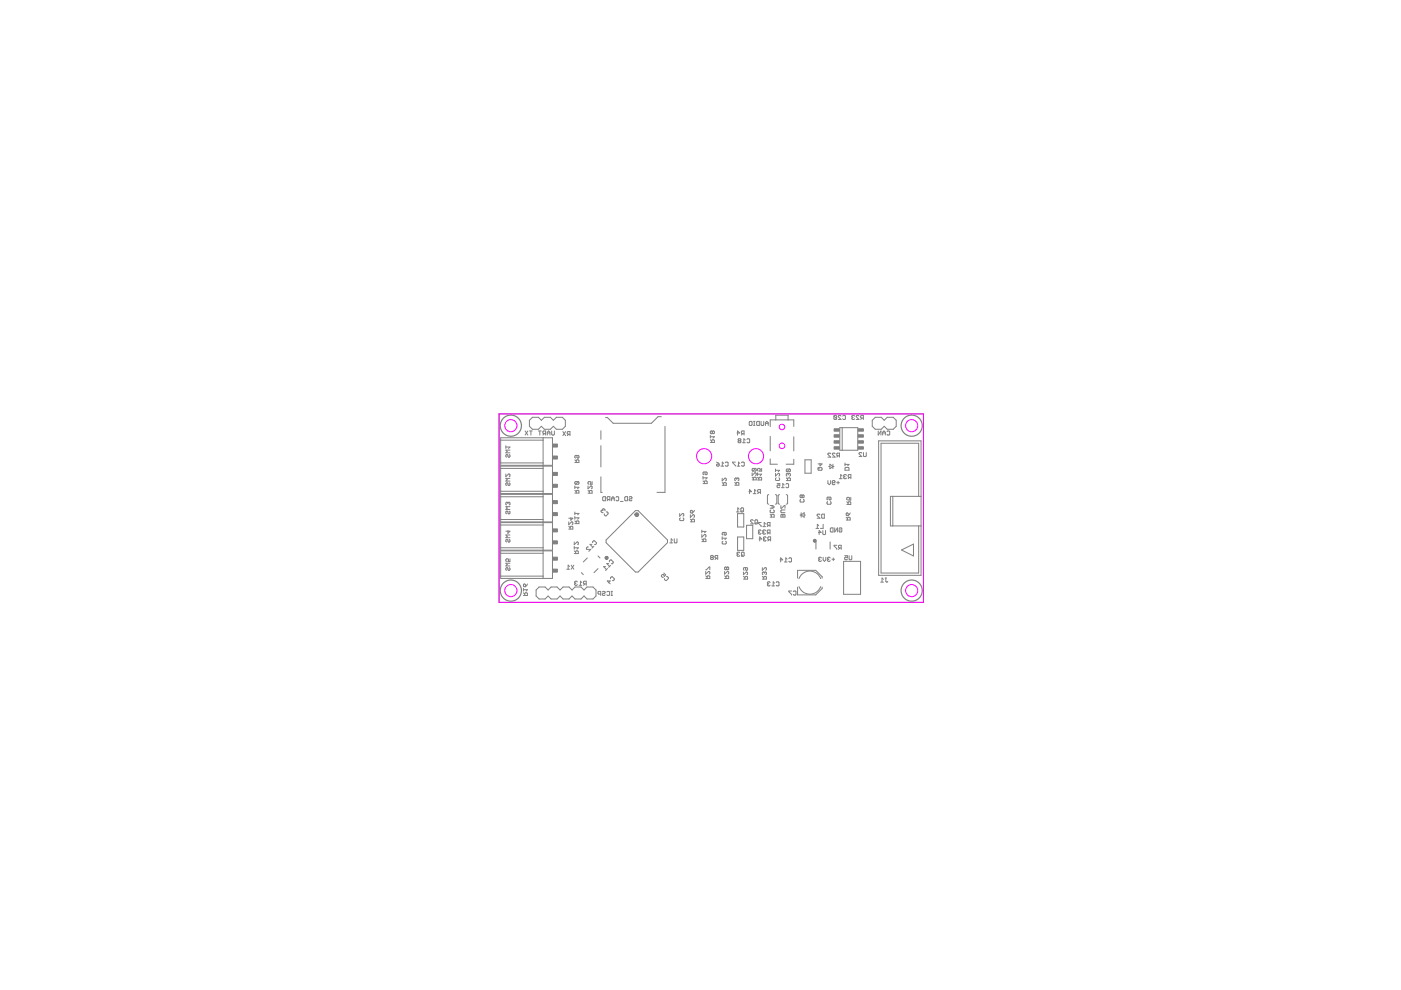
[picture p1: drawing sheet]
<svg xmlns="http://www.w3.org/2000/svg" width="297mm" height="210mm" viewBox="0 0 297 210" stroke-linecap="round" stroke-linejoin="round" font-family="sans-serif">
<g fill="none" stroke="#808080" stroke-width=".21">
<path d="M105.8 87.8h90v39.9h-90zM106.2 98.8h10.9v5.8h-10.9zM106.2 99.3h8.9M106.2 92.8h10.9v5.9h-10.9zM106.2 98.1h8.9M106.2 93.3h8.9M107.3 94.5v.6M107.3 94.8h.8l-.3 .3M108 96.4l.1 .4-.3 .1-.1-.4-.3-.1-.1 .1 .1 .4M108.1 95.4h-.8l.2 .3-.2 .3h.8M111.3 91.4l.6 .8M111.9 91.4l-.6 .8"/>
<path d="M112.2 89.1l.7-.6h1.3l.6 .6 .6-.6h1.3l.6 .6 .7-.6h1.2l.7 .6v1.3l-.7 .6h-1.2l-.7-.6-.6 .6h-1.3l-.6-.6-.6 .6h-1.3l-.7-.6zM112.3 91.4h.5M112.6 91.4v.8M114.2 91.4h.5M114.4 91.4v.8M115.1 92.8v5.9M115.1 98.8v5.8M115.4 91.9l-.3 .3M115.7 91.9h-.5l-.1-.1 .1-.4h.5v.8M116 92.2v-.5l.3-.3 .3 .3v.5M116 91.8h.6M117 91.4v.7l.1 .1 .4-.1v-.7"/>
<path d="M119.3 91.5l.6 .9M119.9 91.5l-.6 .9M120.6 92.1l-.3 .3M120.8 92.1h-.4l-.1-.4 .1-.2h.4v.9M121.9 98.1h.8v-.5l-.4-.1-.1 .1v.5M121.9 97.5l.3 .3M122.3 96.6v.4l.2 .1 .2-.1-.1-.4h-.6l-.1 .1 .1 .4M127.4 91.3v1.8M127.4 94.5v4.5M140.2 88.3h-.7l-1.4 1.4h-8.1l-1.2-1.2h-.4M141 90.4v14h-1.7M150.6 93.8h.9v-.4l-.5-.2-.1 .6"/>
<path d="M150.6 93.2l.3 .3M150.6 92.6h.9l-.3 .3M150.6 92.3v.6M151 91.5l-.1-.1-.3 .1 .1 .4 .3-.1M151 91.5l.2-.1 .3 .1-.2 .4-.3-.1M151 91.5v.3M151.9 98.6l.2-.2h.4l-.1 .4h-.3zM151.9 98l.6 .4M152.8 98.8h.6M153.4 98.3l-.3-.3v.8M153.8 98.1l.1-.1 .5 .1v.6l-.2 .1-.4-.1M155.9 98h-.6l.6 .8"/>
<path d="M156.3 91.8h.5l-.4-.4v.8M156.3 98.8h.5M156.6 93.5l-.1-.2 .1-.3 .5 .2-.2 .3M156.6 93.5l-.1 .1 .1 .3 .5-.2-.2-.2M156.6 93.5h.3M156.8 98.3l-.2-.3v.8M157.2 98.1l.2-.1 .4 .1v.6l-.2 .1-.4-.1M157.4 93.9h.6M157.5 91.9l-.3 .3M157.8 91.9h-.5l-.1-.1 .1-.4h.5v.8M158 93.3l-.3-.3v.9M158.4 93.2l.1-.2 .4 .2v.5l-.1 .2-.4-.2"/>
<path d="M158.9 89.5l.1-.2 .4 .2v.6l-.1 .1-.4-.1zM159.8 90.2h.3M159.8 89.3h.3M159.9 89.3v.9M160.2 99.3l.1 .2-.1 .4h-.6M160.2 99.3h-.6l-.1 .2 .1 .4M160.2 99.3l-.6 .6M160.4 89.5l.2-.2h.4v.9h-.4l-.2-.1zM161.4 89.3v.8l.1 .1 .4-.1v-.8M161.5 99.3v.6h-.5l.2-.4-.4-.2-.2 .2 .2 .4M162.3 90.2v-.6l.3-.3 .3 .3v.6M162.3 89.8h.6"/>
<path d="M163.3 97.3v1.1h1.5M163.3 92.5v3.1M164.4 99.7h.9l-.3 .3M164.4 99.4v.6M164.5 89v-1h2.6v1M167.4 99.4l.2 .5-.7 .1M167.4 99.4h-.5l-.2 .2 .2 .4M167.4 99.4l-.5 .6M168.3 97.4v1h-1.6M168.3 90.4v-1.4h-5v1.4M168.3 92.6v3M170.7 97.5h1.3v2.8h-1.3z"/>
<path d="M173.4 99.1l.3 .3M173.6 99.1h.6l.1 .5-.7 .1-.2-.1zM173.9 98.2v.6l.4-.4h-.9M175.7 98.9h.3M176 98.4l.6 .5-.6 .5zM176.1 96.2l-.1-.1-.5 .1 .6 .7h-.6M176.6 98.4v1M176.6 98.9h.2M176.8 88.2v.6l.2 .1 .4-.1M176.8 88.2l.4-.1 .2 .1v.6M176.8 88.2l.6 .6M177.1 96.2l-.2-.1-.4 .1 .6 .7h-.6"/>
<path d="M177.7 96.6l-.3 .3M178 96.6h-.4l-.2-.4 .6-.1v.8M178.1 90.7h3.8v4.8h-3.8zM178.3 88.2l-.1-.1-.5 .1 .6 .7h-.6M178.6 90.7v4.8M178.7 88.2l.1-.1 .4 .1-.1 .7-.4-.1M179.2 98.2v.6M179.2 98.5h.8l-.3 .3M179.3 99.1h.6l.1 .6h-.8zM180.7 88.5l-.1 .1 .1 .3 .5-.1M180.7 88.5h.2M181.2 88.2l-.5-.1-.1 .1 .1 .3"/>
<path d="M182.1 88.2l-.1-.1-.5 .1 .6 .7h-.6M182.7 96.1l-.1-.2-.5 .2 .6 .7h-.6M182.8 88.6l-.3 .3M183 88.6h-.4l-.1-.4 .1-.1h.4v.8M183.1 95.9v.8l.1 .1 .5-.1v-.8M184.9 89.1l.7-.6h1.2l.7 .6 .6-.6h1.3l.6 .6v1.3l-.6 .6h-1.3l-.6-.6-.7 .6h-1.2l-.7-.6zM186.2 91.4v.8l.6-.8v.8M186.3 93.5h9v28.5h-9zM187.1 91.8h.6M187.1 92.2v-.5l.3-.3 .3 .3v.5M188.1 91.5l.1-.1 .4 .1v.6l-.1 .1-.4-.1M106.2 105.3h8.9"/>
<path d="M106.2 104.8h10.9v5.9h-10.9zM106.2 116.8h10.9v5.8h-10.9zM106.2 116.1h8.9M106.2 110.8h10.9v5.8h-10.9zM106.2 104.2h8.9M106.2 110.2h8.9M106.2 111.3h8.9M106.2 117.3h8.9M107.3 100.5v.6l.5-.6 .3 .1-.1 .5M107.7 106.6l.1-.1 .3 .1-.1 .5M107.7 106.6v.2M107.7 112.5v.6l.4-.5h-.8"/>
<path d="M107.7 106.6l-.2-.1-.2 .1 .1 .5M108 108.4l.1 .1-.1 .4-.3-.1-.2-.4-.2 .1 .1 .4M108 102.4l.1 .4-.3 .1-.1-.4-.3-.1-.1 .1 .1 .4M108 114.4l.1 .4-.3 .1-.1-.4-.3-.1-.1 .1 .1 .4M108.1 118.5v.6h-.4l.1-.3-.1-.3-.4 .1 .1 .5M108.1 101.4h-.8l.2 .3-.2 .3h.8M108.1 107.4h-.8l.2 .3-.2 .3h.8M108.1 113.4h-.8l.2 .3-.2 .3h.8M108.1 119.4h-.8l.2 .3-.2 .3h.8M115.1 104.8v5.9M115.1 110.8v5.8M115.1 116.8v5.8"/>
<path d="M120.6 112.2h.9v-.5l-.2-.1-.4 .1v.5M120.6 110.7v.6l.6-.6 .3 .1-.2 .5M120.6 111.6l.3 .3M121 109.7v.6l.5-.4h-.9M121.1 119.8l.6 .9M121.7 119.8l-.6 .9M121.8 114.9v.6l.5-.6 .3 .2-.1 .4M121.8 117.4h.8v-.5l-.4-.1-.2 .1v.5M121.8 116.8l.2 .3M121.8 116.1h.8l-.3 .3M121.8 115.8v.6M121.9 104.5h.8v-.4l-.4-.1-.1 .1v.4"/>
<path d="M121.9 108.9h.8l-.2 .3M121.9 104l.3 .3M121.9 111h.8v-.4l-.4-.2-.1 .2v.4M121.9 103v.6M121.9 108.6v.6M121.9 109.5v.6M121.9 103.3h.8l-.2 .3M121.9 110.4l.3 .3M121.9 109.8h.8l-.2 .3M122.6 102.1l.1 .4-.1 .2h-.6M122.6 102.1l-.7 .1 .1 .5M122.6 102.1l-.6 .6"/>
<path d="M124.5 118.3l-.8 .8M124.7 104.6h.8v-.5l-.4-.1-.1 .1v.5M124.7 103v.6l.6-.6 .2 .2-.1 .4M124.7 104l.3 .3M124.7 116h-.2l-.2 .4 .9 .1-.4 .4M125.5 115.4h-.4l.6 .6M125.5 102.1v.6h-.4l.2-.3-.2-.3-.4 .2 .1 .4M125.6 115.1l.3-.4h.1l.4 .4v.2l-.4 .2M125.9 115.8l-.4 .4M126.8 117.9l.4 .4M127.4 101.1v3.3h.3M127.8 108.2v-.2l.3-.1 .2 .4"/>
<path d="M127.8 108.2l-.4 .1v.2l.5 .2M127.8 108.2l.1 .1M127.9 105.3h.5v.9h-.5l-.1-.2v-.5zM128.5 114.5l6.2-6.2h.6l6.2 6.2v.6l-6.2 6.2h-.6l-6.2-6.2zM128.5 108.5l.4 .3-.4 .6h-.2l-.2-.5M129 105.9l-.3 .3M129.1 119.5h-.4l.5 .6M129.2 119.1l.2-.4h.2l.4 .4-.2 .4h-.2M129.3 105.9h-.4l-.2-.2 .2-.4h.4v.9M129.5 119.9l-.4 .4M129.7 105.7h.5M129.7 106.2v-.6l.2-.3 .3 .3v.6"/>
<path d="M130.6 105.5l.1-.2 .5 .2v.5l-.2 .2-.4-.2M131.5 106.3h.6M132.6 105.3h.4v.9h-.4l-.1-.2v-.5zM133.4 105.5l.4-.2 .2 .3-.5 .1-.1 .3 .1 .2 .5-.2M142 115.1h.6M142.6 114.5l-.3-.3v.9M143 114.2l.1 .9 .4-.1v-.8M144.1 108.9v.6l.6-.6 .3 .1-.2 .5M144.3 109.8l-.2 .2 .2 .4h.5l.2-.2-.2-.4M146.4 110.6h.8v-.4l-.4-.1-.2 .1v.4M146.4 108.3l.1-.1 .3 .1v.5l-.4-.2zM146.4 109.1v.6l.5-.6 .3 .2-.1 .4"/>
<path d="M146.4 110.1l.2 .2M147.2 108.2l-.4 .6M148.8 113.3v.6l.6-.6 .3 .2-.2 .4M148.8 114.8h.9v-.4l-.5-.1-.1 .5M148.8 114.3l.3 .3M148.8 112.4v.6M148.8 112.7h.9l-.3 .3M149.1 102.5h.8v-.4l-.4-.1-.1 .5M149.1 102l.3 .2M149.1 101.3h.8l-.3 .3M149.1 101v.6M149.5 100.1v.4l.1 .1 .3-.1-.1-.4h-.6l-.1 .1 .1 .4"/>
<path d="M150.8 118.2l-.1-.2 .1-.2 .4 .1-.1 .3M150.8 118.2l-.1 .1 .1 .3 .4-.1-.1-.3M150.8 118.2h.3M151.9 118.3l-.3 .3M152.2 118.3h-.5l-.1-.1 .1-.4h.5v.8M153.1 102.9h.9v-.4l-.5-.2-.1 .6M153.1 101.4v.6l.7-.6 .2 .1-.2 .5M153.1 102.3l.3 .3M153.1 113.8v.6M153.1 114.1h.9l-.3 .3M153.3 114.8l-.2 .1 .2 .4h.5l.2-.1-.2-.4M153.5 112.9v.4l.2 .2 .3-.2-.2-.4h-.5l-.2 .1 .2 .5"/>
<path d="M155.8 102.9h.9v-.5l-.5-.1-.1 .1v.5M155.8 102.3l.3 .3M156.1 108.5h.6M156.2 101.5l.2-.2 .3 .2-.2 .4M156.2 101.5l-.1-.2-.3 .2 .1 .4M156.2 101.5v.1M156.4 113.9h1.3v2.8h-1.3zM156.4 108.9h1.3v2.8h-1.3zM156.4 117.5l-.1 .1 .1 .3 .4-.1M156.4 117.5h.2M156.7 108l-.3-.3v.8M156.8 117.2l-.4-.1-.1 .1 .1 .3"/>
<path d="M157.1 107.8l.1-.1 .4 .1v.6l-.1 .1-.4-.1zM157.2 117.2l.2-.1 .4 .1-.2 .7-.4-.1zM157.4 108.2l-.3 .3M157.5 117.6l-.3 .3M158.3 111.4h1.3v2.8h-1.3zM158.8 104.2h.5l-.4-.4v.9M159.5 101.7h.8v-.4l-.4-.1-.2 .1v.4M159.5 100.2v.6l.7-.6 .1 .2-.1 .4M159.5 101.2l.2 .3M159.7 110.4l-.1-.2-.5 .2 .6 .7h-.6M159.7 104.7h.6M160.1 110.4l.1-.2 .4 .2v.5l-.1 .2-.4-.2z"/>
<path d="M160.3 104.1l-.3-.3v.9M160.4 110.8l-.3 .3M160.6 101.8h.9v-.5l-.5-.1-.1 .1v.5M160.6 101.2l.3 .3M160.6 100.5h.9l-.3 .3M160.6 100.2v.6M160.9 114.3h.6l-.4-.5v.9M160.9 104.4l-.3 .3M161 112.8h.1M161 112.8l-.2 .2 .2 .2 .4-.1M161.2 104.4h-.4l-.2-.2 .2-.4h.4v.9M161.4 112.5l-.4-.1-.2 .1 .2 .3"/>
<path d="M161.4 110.8h-.6l.6 .9M161.7 111.7h.6M161.9 112.8h.1M161.9 112.8l-.2 .2 .2 .2 .4-.1M162 114.3l-.1 .1 .1 .3 .4-.1M162 114.3h.2M162.3 112.5l-.4-.1-.2 .1 .2 .3M162.3 111.1l-.3-.3v.9M162.4 114l-.4-.2-.1 .2 .1 .3M163 113l-.3 .2M163 111.4l-.3 .3M163 104.9l-.3 .2v1.6l.3 .2"/>
<path d="M163.1 114.4l-.3 .3M163.3 113h-.5l-.1-.5 .1-.1h.5v.8M163.3 111.4h-.5l-.1-.5 .1-.1h.5v.9M163.3 109.6h.8v-.4l-.4-.1-.1 .1v.4M163.3 107.2h.6l.2 .3-.2 .3h-.6M163.3 109.1l.3 .2M163.4 114.4h-.5l-.1-.4 .1-.2h.5v.9M163.4 108.1l-.1 .2 .1 .4 .7-.1-.1-.5M163.7 107.2v.6M164.4 104.9l.3 .2v1.6l-.3 .2M164.4 100.4v.5l.7-.5 .2 .1-.2 .4M164.6 101.3l-.2 .2 .2 .4h.5l.2-.2-.2-.4"/>
<path d="M164.8 102.5h.5v.5l-.3-.2-.2 .2 .1 .4 .4-.1M165.3 104.9l-.3 .2v1.6l.3 .2M165.4 118.7h.5l-.4-.4v.8M165.6 109.2l.1-.1 .3 .1 .3-.1 .1 .1v.4h-.8zM165.6 107.2v.6l.7-.6h.1v.6M165.7 103.4h.6M166 109.2v.4M166.3 102.8l-.3-.3v.9M166.3 119.1h.6M166.4 108.1h-.7l-.1 .2 .1 .4h.7M166.6 102.7l.2-.2 .4 .2v.6l-.2 .1-.4-.1M166.7 104.9l.3 .2v1.6l-.3 .2"/>
<path d="M166.7 101.9h.9v-.4l-.5-.2-.1 .2v.4M166.7 101.3l.3 .3M166.9 118.6l-.3-.3v.8M167.1 100.5l.2-.1 .3 .1-.2 .5M167.1 100.5l-.1-.1-.3 .1 .2 .5M167.1 100.5v.2M167.2 118.4l.2-.1 .4 .1-.1 .7-.5-.1M169.6 109.2h.3M169.8 105.9l-.2 .1 .2 .4h.5l.2-.1-.2-.4M169.9 109.2l.6-.5v1zM169.9 108.7v1M170.1 105.1l.1-.2 .3 .2-.2 .4-.2-.1"/>
<path d="M170.1 105.1l-.2-.2-.3 .2 .2 .4 .3-.1M170.1 105.1v.3M170.5 109.2h.3M173 112h.6M173 114.9v1.5M173.5 112.9h.6l-.4-.4v.8M173.6 111.5l-.3-.3v.8M173.7 118.6h.2M173.7 118.6l-.1 .1 .1 .3 .5-.1M173.8 109.2l-.1-.2-.5 .2 .6 .7h-.6M174.2 118.3l-.5-.1-.1 .1 .1 .3M174.3 109h.5v.9h-.5l-.1-.2z"/>
<path d="M174.5 112.5v.7l.1 .1 .4-.1v-.7M174.5 118.2v.5l.3 .3 .3-.3v-.5M174.5 111.2v.8h-.6M175.5 106.3l-.2 .2 .2 .4h.6l.1-.1-.1-.5M175.5 101.9v.6l.3 .3 .3-.3v-.6M175.6 118.6h.1M175.6 118.6l-.1 .1 .1 .3 .4-.1M175.8 105.4v.5l.1 .1 .3-.1-.1-.5h-.6l-.2 .2 .2 .4M176 114.9v1.5M176 118.3l-.4-.1-.1 .1 .1 .3M176.2 111.9h.4v.9h-.4l-.2-.2v-.5zM176.4 118.6h.6"/>
<path d="M176.5 102.3h.4l.1-.1-.1-.3-.4 .1v.6l.1 .2 .4-.2M176.7 118.3v.6M177 111.9v.9l.5-.9v.9M177.4 102.3h.6M177.4 115.6h-.6l.6 .9M177.7 102v.6M177.9 112.1l.2-.2 .4 .2-.1 .7-.5-.2v-.2h.3M177.9 101.5h.6M178.1 116.2l-.3 .3M178.4 116.2h-.5l-.1-.2 .1-.4h.5v.9M178.5 100.9l-.3-.3v.9M178.9 119h3.6v7h-3.6z"/>
<path d="M179 101.1l-.1 .1 .1 .3 .5-.2M179 101.1h.2M179.1 117.8h.6v.5l-.3-.2-.3 .2 .1 .4 .5-.2M179.4 110.3h.9l-.2-.6-.4 .1v.5M179.4 109.7l.3 .3M179.4 108.9l.1-.1 .3 .1v.4h-.3zM179.5 100.8l-.5-.2-.1 .2 .1 .3M179.5 107h.9l-.1-.6-.5 .1v.5M179.5 106.4l.3 .3M180 117.8v.7l.2 .2 .4-.2v-.7M180.1 101.2l-.3 .3M180.3 108.8l-.5 .5"/>
<path d="M180.4 105.5v.5h-.4l.1-.4-.4-.1-.2 .1 .2 .4M180.4 101.2h-.4l-.2-.1 .2-.5h.4v.9M189.3 105.2v6.3M191.1 116.6l2.6-1.2v2.5zM194.8 105.2v-11.2h-8v27.5h8v-10M195.3 105.2h-6.5v6.3h6.5M106.2 122.2h8.9M108 120.4l.1 .4-.3 .1-.1-.4-.3-.1-.1 .1 .1 .4M111 126.3h.8l-.1-.6-.4 .1v.5M111 124l.1-.2 .3 .2v.4h-.3zM111 125.7l.3 .3M111 125h.8l-.3 .3"/>
<path d="M111 124.8v.5M111.8 123.8l-.4 .6M113.7 125.1l.6-.6h1.3l.6 .6 .6-.6h1.3l.6 .6 .7-.6h1.2l.7 .6 .6-.6h1.3l.6 .6 .7-.6h1.2l.7 .6v1.3l-.7 .6h-1.2l-.7-.6-.6 .6h-1.3l-.6-.6-.7 .6h-1.2l-.7-.6-.6 .6h-1.3l-.6-.6-.6 .6h-1.3l-.6-.6zM120.2 120.7h.5M120.7 120.1l-.2-.3v.9M122 123.7l-.2 .1 .2 .3 .4-.1M122 123.7h.1M122.4 123.4l-.4-.2-.2 .2 .2 .3M122.8 124.1h.6M123.3 121.4l.4 .4M123.4 123.5l-.3-.3v.9M124 123.8l-.3 .3"/>
<path d="M124.3 123.8h-.5l-.1-.1 .1-.5h.5v.9M126.8 120.6l-.9 .8M127.4 126h-.5l-.1-.5 .6-.1v.8M127.7 125.5l.2-.1 .4 .1-.1 .3-.5 .2 .2 .2 .4-.1M128.4 120.1h-.4l.6 .7M128.7 125.5l.1-.1 .4 .1v.6l-.1 .1-.4-.1M128.8 120.5l-.4 .5M129 123.6l.4-.4h-.6l.6 .6M129.4 122.7l.2-.4h.2l.4 .4-.2 .4h-.2M129.6 126.2h.3M129.6 125.4h.3M129.7 125.4v.8"/>
<path d="M140.7 121.5l.4 .4-.3 .3-.2-.4-.4 .2v.2l.4 .2M141.3 122.3l.4 .2v.2l-.4 .4-.4-.2v-.2M149.6 122.7h.9v-.5l-.4-.1-.2 .1v.5M149.6 120.8l.7-.6h.2v.6M149.6 121.2v.5l.7-.5 .2 .1-.2 .4M149.6 122.1l.3 .3M153.6 122.7h.9v-.5l-.4-.1-.2 .1v.5M153.6 121.2v.5l.7-.5 .2 .1-.2 .4M153.6 122.1l.3 .3M154.1 120.4l.1-.2 .3 .2-.2 .4-.2-.2M154.1 120.4l-.2-.2-.3 .2 .2 .4 .3-.2M154.1 120.4v.2"/>
<path d="M157.6 122.8h.9v-.4l-.2-.2-.4 .2v.4M157.6 121.3v.6l.6-.6 .3 .1-.2 .5M157.6 122.2l.3 .3M158.1 120.4v.4l.1 .1 .3-.1-.2-.4h-.5l-.2 .1 .2 .4M161.6 122.8h.9v-.4l-.2-.2-.4 .2v.4M161.6 120.4v.5l.6-.5 .3 .1-.2 .4M161.6 122.2l.3 .3M162.1 121.4l-.2-.1-.3 .1 .2 .5M162.1 121.4l.1-.1 .3 .1-.2 .5M162.1 121.4v.2M162.9 123.8l-.2 .1 .2 .3 .4-.1M162.9 123.8h.1"/>
<path d="M163.3 123.5l-.4-.1-.2 .1 .2 .3M163.6 124.2h.6M164.2 123.6l-.3-.2v.8M164.6 123.5l.1-.1 .5 .1v.6l-.2 .1-.4-.1M167.8 125.3h-.5l.5 .9M168.2 125.5l.1-.2 .5 .2-.2 .7-.4-.2M169.1 122.6v-1.7h3.9l1.3 1.4v.3M169.1 124.5v1.6h3.9l1.3-1.3v-.3M169.4 124.4a2.46 2.46 0 0 0 2.3 1.6 2.46 2.46 0 0 0 2.3-1.6M169.4 122.7a2.46 2.46 0 0 1 2.3-1.6 2.46 2.46 0 0 1 2.3 1.6M186.7 123.4h.6M187.3 122.8l-.3-.2v.8"/>
<path d="M187.7 122.6h.3M187.8 122.6v.7l.2 .1 .2-.1"/>
</g>
<g fill="none" stroke="#808080" stroke-width=".25">
<circle cx="108.3" cy="90.3" r="2.24"/>
<circle cx="193.3" cy="90.3" r="2.24"/>
<circle cx="108.3" cy="125.2" r="2.24"/>
<circle cx="193.3" cy="125.2" r="2.24"/>
</g>
<g fill="#808080" stroke="#808080" stroke-width=".21">
<path d="M134.7 108.9a.41 .41 0 0 1 .6 0 .41 .41 0 0 1-.2 .6 .41 .41 0 0 1-.5-.4l.4-.1 .1 .2-.5-.1z" fill-rule="evenodd"/>
<path d="M172.6 114.4a.31 .31 0 0 1 .4 .1 .31 .31 0 0 1-.2 .5 .31 .31 0 0 1-.4-.3l.3-.2a.18 .18 0 0 1 .2 .1 .18 .18 0 0 1-.1 .2 .18 .18 0 0 1-.2 0l-.2-.1z" fill-rule="evenodd"/>
<path d="M128.3 118.1a.33 .33 0 0 1 .6 0 .33 .33 0 0 1-.2 .5 .33 .33 0 0 1-.4-.3h.1a.2 .2 0 0 1 .2-.2 .2 .2 0 0 1 .2 .2 .2 .2 0 0 1-.3 .1l-.2-.1z" fill-rule="evenodd"/>
<path d="M128.5 118.2l.2-.1 .1 .3h-.3l-.1-.1h.3h-.3z" fill-rule="evenodd"/>
<path d="M128.5 118.2l.2 .1-.1 .1z" fill-rule="evenodd"/>
</g>
<g fill="#808080" stroke="#808080" stroke-width=".21">
<path d="M117.2 96.7h1v.6h-1z"/>
<path d="M117.2 94.1h1v.7h-1z"/>
<path d="M117.2 102.7h1v.6h-1z"/>
<path d="M117.2 100.2h1v.6h-1z"/>
<path d="M117.2 108.7h1v.6h-1z"/>
<path d="M117.2 106.2h1v.6h-1z"/>
<path d="M117.2 114.7h1v.6h-1z"/>
<path d="M117.2 112.1h1v.7h-1z"/>
<path d="M117.2 120.7h1v.6h-1z"/>
<path d="M117.2 118.1h1v.7h-1z"/>
<path d="M176.8 94.7h1.1v.5h-1.1z"/>
<path d="M176.8 93.5h1.1v.5h-1.1z"/>
<path d="M176.8 92.2h1.1v.5h-1.1z"/>
<path d="M176.8 90.9h1.1v.5h-1.1z"/>
<path d="M181.9 90.9h1.1v.5h-1.1z"/>
<path d="M181.9 92.2h1.1v.5h-1.1z"/>
<path d="M181.9 93.5h1.1v.5h-1.1z"/>
<path d="M181.9 94.7h1.1v.5h-1.1z"/>
</g>
<g fill="none" stroke="#f0f" stroke-width=".21">
<path d="M105.8 87.8h90v39.9h-90z"/>
<circle cx="108.3" cy="90.3" r="1.29"/>
<circle cx="149.3" cy="96.7" r="1.61"/>
<circle cx="160.3" cy="96.7" r="1.61"/>
<circle cx="165.8" cy="90.5" r=".59"/>
<circle cx="165.8" cy="94.5" r=".59"/>
<circle cx="193.3" cy="90.3" r="1.29"/>
<circle cx="108.3" cy="125.2" r="1.29"/>
<circle cx="193.3" cy="125.2" r="1.29"/>
</g>
</svg>
